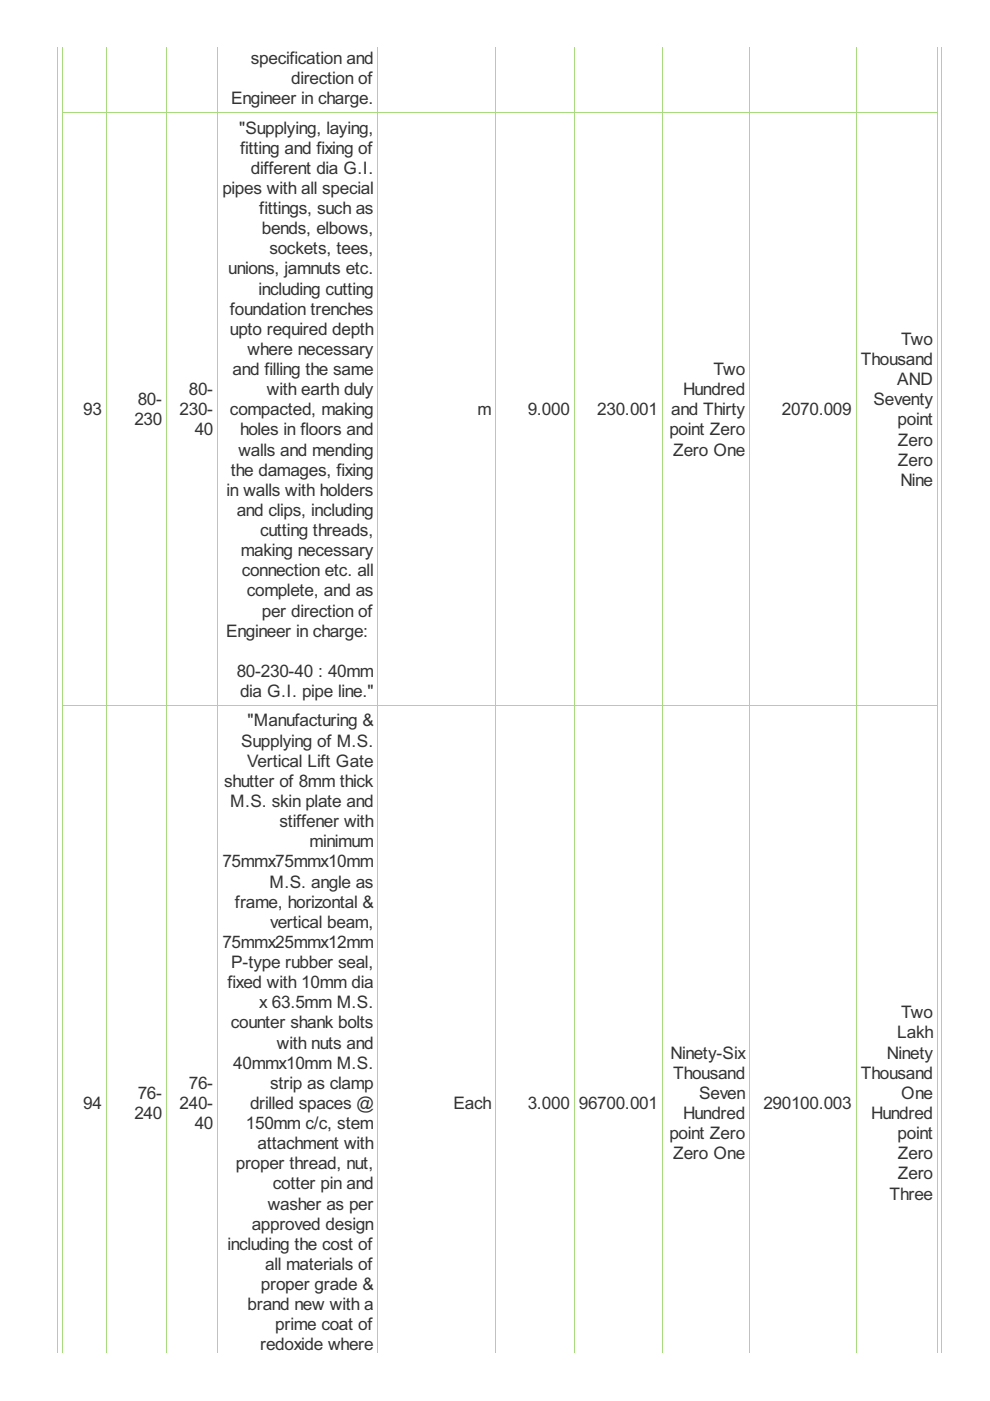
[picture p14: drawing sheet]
<svg xmlns="http://www.w3.org/2000/svg" width="210mm" height="297mm" viewBox="0 0 210 297" stroke-linecap="round" stroke-linejoin="round" font-family="sans-serif">
<defs><g id="words">
<g font-size="4.1" fill="#333">
<text x="53.2" y="13.5">specification and</text>
<text x="61.7" y="17.8">direction of</text>
<text x="49" y="22.1">Engineer in charge.</text>
<text x="50.7" y="28.3">&quot;Supplying, laying,</text>
<text x="50.9" y="32.6">fitting and fixing of</text>
<text x="47.2" y="41.1">pipes with all special</text>
<text x="53.2" y="36.8">different dia G.I.</text>
<text x="55" y="45.4">fittings, such as</text>
<text x="55.5" y="49.6">bends, elbows,</text>
<text x="57.1" y="53.9">sockets, tees,</text>
<text x="48.4" y="58.2">unions, jamnuts etc.</text>
<text x="54.8" y="62.4">including cutting</text>
<text x="48.8" y="66.7">foundation trenches</text>
<text x="48.8" y="71">upto required depth</text>
<text x="52.5" y="75.3">where necessary</text>
<text x="182.5" y="77.4">Thousand</text>
<text x="191.1" y="73.1">Two</text>
<text x="40" y="83.8">80-</text>
<text x="49.3" y="79.5">and filling the same</text>
<text x="56.6" y="83.8">with earth duly</text>
<text x="144.8" y="83.8">Hundred</text>
<text x="151.2" y="79.5">Two</text>
<text x="190.2" y="81.7">AND</text>
<text x="17.6" y="88.1">93</text>
<text x="29.2" y="85.9">80-</text>
<text x="38.1" y="88.1">230-</text>
<text x="48.8" y="88.1">compacted, making</text>
<text x="101.2" y="88.1">m</text>
<text x="111.9" y="88.1">9.000</text>
<text x="126.6" y="88.1">230.001</text>
<text x="142.3" y="88.1">and Thirty</text>
<text x="165.8" y="88.1">2070.009</text>
<text x="185.2" y="85.9">Seventy</text>
<text x="28.5" y="90.2">230</text>
<text x="41.3" y="92.3">40</text>
<text x="50.9" y="92.3">holes in floors and</text>
<text x="141.9" y="92.3">point Zero</text>
<text x="190.3" y="90.2">point</text>
<text x="190.4" y="94.5">Zero</text>
<text x="48.9" y="100.9">the damages, fixing</text>
<text x="50.5" y="96.6">walls and mending</text>
<text x="142.7" y="96.6">Zero One</text>
<text x="190.4" y="98.7">Zero</text>
<text x="48" y="105.1">in walls with holders</text>
<text x="190.9" y="103">Nine</text>
<text x="50.2" y="109.4">and clips, including</text>
<text x="55.2" y="113.7">cutting threads,</text>
<text x="51.1" y="117.9">making necessary</text>
<text x="51.2" y="122.2">connection etc. all</text>
<text x="52.3" y="126.5">complete, and as</text>
<text x="55.5" y="130.7">per direction of</text>
<text x="47.9" y="135">Engineer in charge:</text>
<text x="50.2" y="143.5">80-230-40 : 40mm</text>
<text x="50.9" y="147.8">dia G.I. pipe line.&quot;</text>
<text x="52.5" y="154">&quot;Manufacturing &amp;</text>
<text x="51.1" y="158.3">Supplying of M.S.</text>
<text x="47.5" y="166.8">shutter of 8mm thick</text>
<text x="52.4" y="162.6">Vertical Lift Gate</text>
<text x="48.8" y="171.1">M.S. skin plate and</text>
<text x="59.2" y="175.4">stiffener with</text>
<text x="65.6" y="179.6">minimum</text>
<text x="47.2" y="183.9">75mmx75mmx10mm</text>
<text x="57.2" y="188.2">M.S. angle as</text>
<text x="49.8" y="192.4">frame, horizontal &amp;</text>
<text x="57.3" y="196.7">vertical beam,</text>
<text x="47.2" y="201">75mmx25mmx12mm</text>
<text x="48.2" y="209.5">fixed with 10mm dia</text>
<text x="49" y="205.2">P-type rubber seal,</text>
<text x="55" y="213.8">x 63.5mm M.S.</text>
<text x="191.1" y="215.9">Two</text>
<text x="48.9" y="218">counter shank bolts</text>
<text x="190.2" y="220.2">Lakh</text>
<text x="49.5" y="226.6">40mmx10mm M.S.</text>
<text x="58.7" y="222.3">with nuts and</text>
<text x="142.2" y="224.4">Ninety-Six</text>
<text x="188.1" y="224.4">Ninety</text>
<text x="29.2" y="233">76-</text>
<text x="40" y="230.8">76-</text>
<text x="57.3" y="230.8">strip as clamp</text>
<text x="142.7" y="228.7">Thousand</text>
<text x="148.2" y="233">Seven</text>
<text x="182.5" y="228.7">Thousand</text>
<text x="191.1" y="233">One</text>
<text x="17.6" y="235.1">94</text>
<text x="28.5" y="237.2">240</text>
<text x="38.1" y="235.1">240-</text>
<text x="41.3" y="239.4">40</text>
<text x="52.1" y="239.4">150mm c/c, stem</text>
<text x="53" y="235.1">drilled spaces @</text>
<text x="96.1" y="235.1">Each</text>
<text x="111.9" y="235.1">3.000</text>
<text x="122.7" y="235.1">96700.001</text>
<text x="144.8" y="237.2">Hundred</text>
<text x="161.9" y="235.1">290100.003</text>
<text x="184.7" y="237.2">Hundred</text>
<text x="54.6" y="243.7">attachment with</text>
<text x="141.9" y="241.5">point Zero</text>
<text x="142.7" y="245.8">Zero One</text>
<text x="190.3" y="241.5">point</text>
<text x="190.4" y="245.8">Zero</text>
<text x="50" y="247.9">proper thread, nut,</text>
<text x="190.4" y="250.1">Zero</text>
<text x="56.8" y="256.5">washer as per</text>
<text x="57.8" y="252.2">cotter pin and</text>
<text x="188.6" y="254.3">Three</text>
<text x="53.4" y="260.7">approved design</text>
<text x="48.2" y="265">including the cost of</text>
<text x="56.2" y="269.3">all materials of</text>
<text x="55.3" y="273.5">proper grade &amp;</text>
<text x="52.5" y="277.8">brand new with a</text>
<text x="55.2" y="286.3">redoxide where</text>
<text x="58.4" y="282.1">prime coat of</text>
</g>
</g></defs>
<g fill="none" stroke="#a8da7f" stroke-width=".21">
<path d="M12.2 9.9v276.8M13.3 9.9v276.8M22.5 9.9v276.8M35.3 9.9v276.8M46.2 9.9v276.8M80.1 9.9v276.8M105 9.9v276.8M121.8 9.9v276.8M140.4 9.9v276.8M158.9 9.9v276.8M181.5 9.9v276.8M198.8 9.9v276.8"/>
<path d="M199.6 9.9v276.8M13.2 23.8h185.6M13.2 149.5h185.6"/>
</g>
<use href="#words"/>
</svg>
